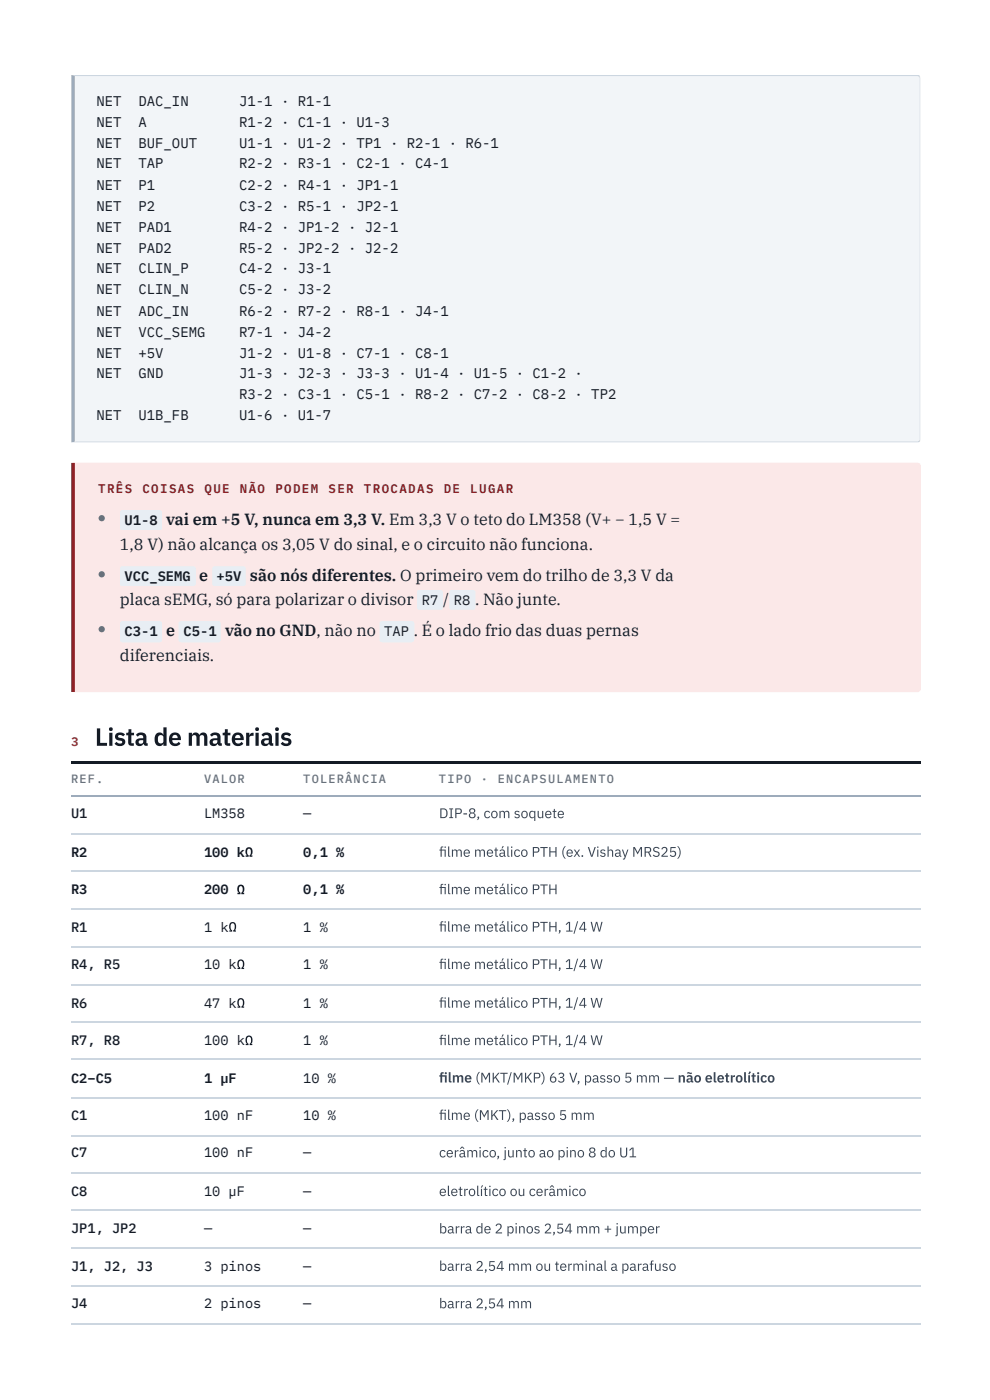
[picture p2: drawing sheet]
<svg xmlns="http://www.w3.org/2000/svg" width="210mm" height="297mm" viewBox="0 0 210 297" stroke-linecap="round" stroke-linejoin="round" font-family="sans-serif">
<defs><g id="words">
<text font-size="5.3" fill="#141b25" x="20.1" y="158.2">Lista de materiais</text>
<g font-size="3.4" fill="#141b25">
<text x="35.2" y="111.4">vai em +5 V, nunca em 3,3 V. Em 3,3 V o teto do LM358 (V+ − 1,5 V =</text>
<text x="25.4" y="116.7">1,8 V) não alcança os 3,05 V do sinal, e o circuito não funciona.</text>
<text x="42.2" y="123.3">e</text>
<text x="53" y="123.3">são nós diferentes. O primeiro vem do trilho de 3,3 V da</text>
<text x="25.4" y="128.3">placa sEMG, só para polarizar o divisor</text>
<text x="94" y="128.3">/</text>
<text x="100.7" y="128.3">.</text>
<text x="102.4" y="128.3">Não junte.</text>
<text x="35.2" y="134.9">e</text>
<text x="47.7" y="134.9">vão no GND, não no</text>
<text x="87.7" y="134.9">.</text>
<text x="89.4" y="134.9">É o lado frio das duas pernas</text>
<text x="25.4" y="140.2">diferenciais.</text>
</g>
<g font-size="3" fill="#141b25">
<text x="20.5" y="22.5">NET</text>
<text x="29.3" y="22.5">DAC_IN</text>
<text x="50.7" y="22.5">J1-1 · R1-1</text>
<text x="20.5" y="27">NET</text>
<text x="29.3" y="27">A</text>
<text x="50.7" y="27">R1-2 · C1-1 · U1-3</text>
<text x="20.5" y="31.5">NET</text>
<text x="20.5" y="35.7">NET</text>
<text x="29.3" y="31.5">BUF_OUT</text>
<text x="29.3" y="35.7">TAP</text>
<text x="50.7" y="31.5">U1-1 · U1-2 · TP1 · R2-1 · R6-1</text>
<text x="50.7" y="35.7">R2-2 · R3-1 · C2-1 · C4-1</text>
<text x="20.5" y="40.2">NET</text>
<text x="29.3" y="40.2">P1</text>
<text x="50.7" y="40.2">C2-2 · R4-1 · JP1-1</text>
<text x="20.5" y="44.7">NET</text>
<text x="29.3" y="44.7">P2</text>
<text x="50.7" y="44.7">C3-2 · R5-1 · JP2-1</text>
<text x="20.5" y="49.2">NET</text>
<text x="20.5" y="53.7">NET</text>
<text x="29.3" y="49.2">PAD1</text>
<text x="29.3" y="53.7">PAD2</text>
<text x="50.7" y="49.2">R4-2 · JP1-2 · J2-1</text>
<text x="50.7" y="53.7">R5-2 · JP2-2 · J2-2</text>
<text x="20.5" y="57.9">NET</text>
<text x="29.3" y="57.9">CLIN_P</text>
<text x="50.7" y="57.9">C4-2 · J3-1</text>
<text x="20.5" y="62.4">NET</text>
<text x="29.3" y="62.4">CLIN_N</text>
<text x="50.7" y="62.4">C5-2 · J3-2</text>
<text x="20.5" y="66.9">NET</text>
<text x="20.5" y="71.4">NET</text>
<text x="29.3" y="66.9">ADC_IN</text>
<text x="29.3" y="71.4">VCC_SEMG</text>
<text x="50.7" y="66.9">R6-2 · R7-2 · R8-1 · J4-1</text>
<text x="50.7" y="71.4">R7-1 · J4-2</text>
<text x="20.5" y="75.9">NET</text>
<text x="29.3" y="75.9">+5V</text>
<text x="50.7" y="75.9">J1-2 · U1-8 · C7-1 · C8-1</text>
<text x="20.5" y="80.2">NET</text>
<text x="29.3" y="80.2">GND</text>
<text x="50.7" y="80.2">J1-3 · J2-3 · J3-3 · U1-4 · U1-5 · C1-2 ·</text>
<text x="20.5" y="89.2">NET</text>
<text x="29.3" y="89.2">U1B_FB</text>
<text x="50.7" y="84.7">R3-2 · C3-1 · C5-1 · R8-2 · C7-2 · C8-2 · TP2</text>
<text x="50.7" y="89.2">U1-6 · U1-7</text>
</g>
<g font-size="3" fill="#3a4757">
<text x="93.1" y="173.6">DIP-8, com soquete</text>
<text x="93.1" y="181.8">flme metálico PTH (ex. Vishay MRS25)</text>
<text x="93.1" y="181.8">i</text>
<text x="93.1" y="189.7">flme metálico PTH</text>
<text x="93.1" y="189.7">i</text>
<text x="93.1" y="197.6">flme metálico PTH, 1/4 W</text>
<text x="93.1" y="197.6">i</text>
<text x="93.1" y="205.6">flme metálico PTH, 1/4 W</text>
<text x="93.1" y="205.6">i</text>
<text x="93.1" y="213.8">flme metálico PTH, 1/4 W</text>
<text x="93.1" y="213.8">i</text>
<text x="93.1" y="221.7">flme metálico PTH, 1/4 W</text>
<text x="93.1" y="221.7">i</text>
<text x="93.1" y="229.7">flme (MKT/MKP) 63 V, passo 5 mm — não eletrolítico</text>
<text x="93.1" y="229.7">i</text>
<text x="93.1" y="237.6">flme (MKT), passo 5 mm</text>
<text x="93.1" y="237.6">i</text>
<text x="93.1" y="245.5">cerâmico, junto ao pino 8 do U1</text>
<text x="93.1" y="253.7">eletrolítico ou cerâmico</text>
<text x="93.1" y="261.7">barra de 2 pinos 2,54 mm + jumper</text>
<text x="93.1" y="269.6">barra 2,54 mm ou terminal a parafuso</text>
<text x="93.1" y="277.5">barra 2,54 mm</text>
</g>
<g font-size="2.9" fill="#141b25">
<text x="26.4" y="111.4">U1-8</text>
<text x="26.4" y="123.3">VCC_SEMG</text>
<text x="45.9" y="123.3">+5V</text>
<text x="89.5" y="128.3">R7</text>
<text x="96.2" y="128.3">R8</text>
<text x="26.4" y="135">C3-1</text>
<text x="38.9" y="135">C5-1</text>
<text x="81.5" y="135">TAP</text>
<text x="15.1" y="173.6">U1</text>
<text x="43.3" y="173.6">LM358</text>
<text x="64.3" y="173.6">—</text>
<text x="15.1" y="181.8">R2</text>
<text x="43.3" y="181.8">100 kΩ</text>
<text x="64.3" y="181.8">0,1 %</text>
<text x="15.1" y="189.7">R3</text>
<text x="43.3" y="189.7">200 Ω</text>
<text x="64.3" y="189.7">0,1 %</text>
<text x="15.1" y="197.6">R1</text>
<text x="43.3" y="197.6">1 kΩ</text>
<text x="64.3" y="197.6">1 %</text>
<text x="15.1" y="205.6">R4, R5</text>
<text x="43.3" y="205.6">10 kΩ</text>
<text x="64.3" y="205.6">1 %</text>
<text x="15.1" y="213.8">R6</text>
<text x="43.3" y="213.8">47 kΩ</text>
<text x="64.3" y="213.8">1 %</text>
<text x="15.1" y="221.7">R7, R8</text>
<text x="43.3" y="221.7">100 kΩ</text>
<text x="64.3" y="221.7">1 %</text>
<text x="15.1" y="229.7">C2–C5</text>
<text x="43.3" y="229.7">1 µF</text>
<text x="64.3" y="229.7">10 %</text>
<text x="15.1" y="237.6">C1</text>
<text x="43.3" y="237.6">100 nF</text>
<text x="64.3" y="237.6">10 %</text>
<text x="15.1" y="245.5">C7</text>
<text x="43.3" y="245.5">100 nF</text>
<text x="64.3" y="245.5">—</text>
<text x="15.1" y="253.7">C8</text>
<text x="43.3" y="253.7">10 µF</text>
<text x="64.3" y="253.7">—</text>
<text x="15.1" y="261.7">JP1, JP2</text>
<text x="43.3" y="261.7">—</text>
<text x="64.3" y="261.7">—</text>
<text x="15.1" y="269.6">J1, J2, J3</text>
<text x="43.3" y="269.6">3 pinos</text>
<text x="64.3" y="269.6">—</text>
<text x="15.1" y="277.5">J4</text>
<text x="43.3" y="277.5">2 pinos</text>
<text x="64.3" y="277.5">—</text>
</g>
<g font-size="2.6" fill="#8d1f24">
<text x="20.8" y="104.5">TRÊS</text>
<text x="30.2" y="104.5">COISAS</text>
<text x="43.4" y="104.5">QUE</text>
<text x="50.9" y="104.5">NÃO</text>
<text x="58.4" y="104.5">PODEM</text>
<text x="69.7" y="104.5">SER</text>
<text x="77.2" y="104.5">TROCADAS</text>
<text x="94.1" y="104.5">DE</text>
<text x="99.7" y="104.5">LUGAR</text>
</g>
<text font-size="2.6" fill="#95500f" x="15.1" y="158.2">3</text>
<g font-size="2.5" fill="#66737f">
<text x="15.1" y="166.2">REF.</text>
<text x="43.3" y="166.2">VALOR</text>
<text x="64.3" y="166.2">TOLERÂNCIA</text>
<text x="93.1" y="166.2">TIPO</text>
<text x="102" y="166.2">·</text>
<text x="105.5" y="166.2">ENCAPSULAMENTO</text>
</g>
</g></defs>
<path d="M15.5 16h179a.66 .66 0 0 1 .6 .7v76.4a.66 .66 0 0 1-.6 .7h-179z" fill="#f2f5f8"/>
<g fill="#ccd6e0">
<path d="M15.1 15.9h180v.6h-180z"/>
<path d="M15.1 93.3h180v.6h-180z"/>
<path d="M194.7 15.9h.4v78h-.4z"/>
</g>
<path d="M15.1 15.9l.8 .2v77.6l-.8 .2z" fill="#9dabbb"/>
<path d="M15.5 98.2h179a.62 .62 0 0 1 .6 .8v47.1a.62 .62 0 0 1-.6 .7h-179z" fill="#fbe8e8"/>
<path d="M15.1 98.2h.8v48.6h-.8z" fill="#8d1f24"/>
<path d="M15.1 161.4h180v.5h-180z" fill="#141b25"/>
<path d="M15.1 168.9h180" fill="none" stroke="#9dabbb" stroke-width=".26"/>
<g fill="none" stroke="#ccd6e0" stroke-width=".26">
<path d="M15.1 176.9h180M15.1 184.8h180M15.1 192.7h180M15.1 201h180M15.1 208.9h180M15.1 216.8h180M15.1 224.8h180M15.1 233h180M15.1 240.9h180M15.1 248.8h180M15.1 256.8h180M15.1 264.7h180"/>
<path d="M15.1 272.9h180M15.1 280.9h180"/>
</g>
<circle cx="21.6" cy="109.9" r=".66" fill="#66737f"/>
<path d="M25.6 108.4l.3-.2 8.2 .1 .3 .4v3.4l-.5 .3h-8.2l-.3-.5v-3.2z" fill="#e8eef4"/>
<circle cx="21.6" cy="121.8" r=".66" fill="#66737f"/>
<g fill="#e8eef4">
<path d="M25.6 120.3l.3-.2h15.2l.4 .4v3.4l-.2 .4-.3 .1-15.2-.1-.3-.2-.1-.3v-3.1z"/>
<path d="M45.1 120.3l.4-.2 6.4 .1 .2 .5-.1 3.4-.4 .3-6.4-.1-.2-.5v-3.1z"/>
<path d="M88.5 125.3l.4-.2 4.8 .1 .2 .5-.1 3.4-.4 .3-4.8-.1-.2-.4v-3.2z"/>
<path d="M95.4 125.3l.4-.2 4.8 .1 .2 .5-.1 3.4-.4 .3-4.8-.1-.3-.4v-3.2z"/>
</g>
<circle cx="21.6" cy="133.5" r=".66" fill="#66737f"/>
<g fill="#e8eef4">
<path d="M25.6 131.9l.3-.1h8.2l.3 .5v3.6l-.5 .4-8.2-.1-.3-.5v-3.4z"/>
<path d="M38 131.9l.4-.1h8.1l.3 .5v3.6l-.5 .4-8.1-.1-.4-.5v-3.4z"/>
<path d="M80.6 131.9l.4-.1 6.6 .1 .2 .4v3.7l-.5 .3-6.6-.1-.3-.5v-3.4z"/>
</g>
<use href="#words"/>
</svg>
